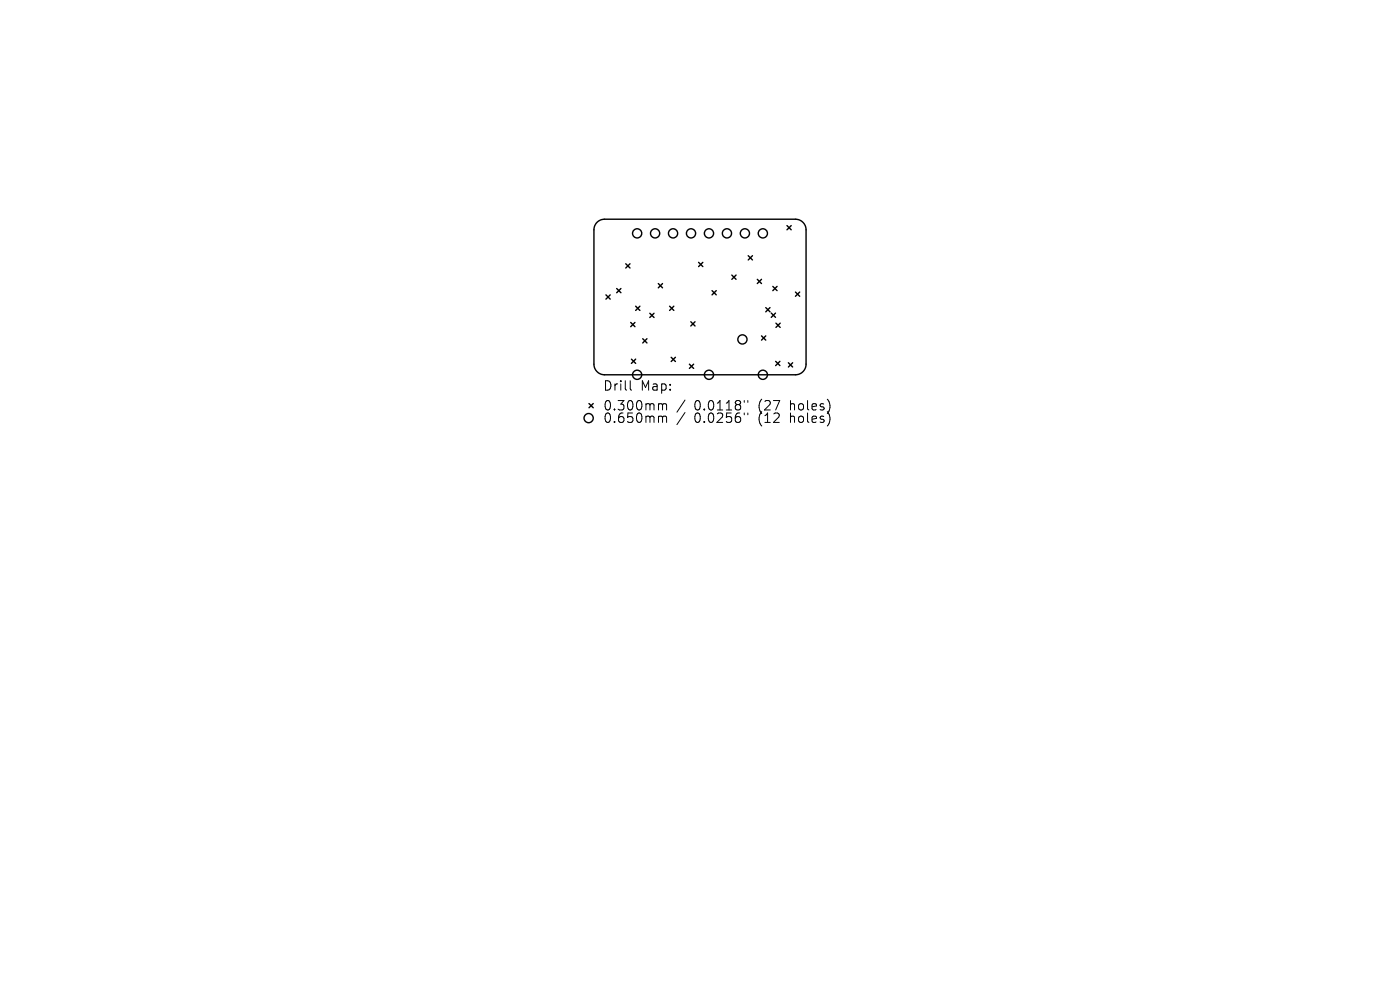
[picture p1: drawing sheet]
<svg xmlns="http://www.w3.org/2000/svg" width="297mm" height="210mm" viewBox="0 0 297 210" stroke-linecap="round" stroke-linejoin="round" font-family="sans-serif">
<defs><g id="words">
<g font-size="2.8">
<text x="127.9" y="83.2">Drill</text>
<text x="135.9" y="83.2">Map:</text>
<text x="127.9" y="87.4">0.300mm</text>
<text x="127.9" y="90">0.650mm</text>
<text x="147.3" y="87.4">0.0118&quot;</text>
<text x="147.3" y="90">0.0256&quot;</text>
<text x="161" y="87.4">(27</text>
<text x="161" y="90">(12</text>
<text x="167.9" y="87.4">holes)</text>
<text x="167.9" y="90">holes)</text>
</g>
</g></defs>
<g fill="none" stroke="#000" stroke-width=".3">
<path d="M126.7 47.2l.6-.5 1-.2h40.5a2.25 2.25 0 0 1 2.2 2.3v28.5a2.25 2.25 0 0 1-2.2 2.2h-40.5a2.25 2.25 0 0 1-2.3-2.2v-28.5l.2-1zM132.8 56l.9 .9M133.7 56l-.9 .9M148.2 55.7l.9 .9M149.1 55.7l-.9 .9M155.3 58.4l.9 .9M156.2 58.4l-.9 .9M158.7 54.2l.9 .9M159.6 54.2l-.9 .9M160.7 59.3l.9 .9M161.6 59.3l-.9 .9M167 47.9l.9 .9"/>
<path d="M167.9 47.9l-.9 .9M128.6 62.6l.9 .9M129.5 62.6l-.9 .9M130.8 61.2l.9 .9M131.7 61.2l-.9 .9M133.8 68.4l.9 .9M134 76.2l.9 .9M134.7 68.4l-.9 .9M134.9 76.2l-.9 .9M134.9 65l.9 .9M135.8 65l-.9 .9M136.4 71.9l.9 .9"/>
<path d="M137.3 71.9l-.9 .9M137.9 66.5l.9 .9M138.8 66.5l-.9 .9M139.7 60.2l.9 .9M140.6 60.2l-.9 .9M142.1 65l.9 .9M142.4 75.8l.9 .9M143 65l-.9 .9M143.3 75.8l-.9 .9M146.3 77.3l.9 .9M146.6 68.3l.9 .9M147.2 77.3l-.9 .9"/>
<path d="M147.5 68.3l-.9 .9M151.1 61.7l.9 .9M152 61.7l-.9 .9M161.6 71.3l.9 .9M162.5 71.3l-.9 .9M162.5 65.3l.9 .9M163.4 65.3l-.9 .9M163.6 66.4l.9 .9M164 60.8l.9 .9M164.5 66.4l-.9 .9M164.6 76.7l.9 .9M164.6 68.6l.9 .9"/>
<path d="M164.9 60.8l-.9 .9M165.5 76.7l-.9 .9M165.5 68.6l-.9 .9M167.3 77l.9 .9M168.2 77l-.9 .9M168.8 62l.9 .9M169.7 62l-.9 .9M125 85.6l.9 .9M125.9 85.6l-.9 .9"/>
<circle cx="135.2" cy="49.5" r=".97"/>
<circle cx="139" cy="49.5" r=".97"/>
<circle cx="142.8" cy="49.5" r=".97"/>
<circle cx="146.6" cy="49.5" r=".97"/>
<circle cx="150.4" cy="49.5" r=".97"/>
<circle cx="154.2" cy="49.5" r=".97"/>
<circle cx="158" cy="49.5" r=".97"/>
<circle cx="161.8" cy="49.5" r=".97"/>
<circle cx="135.2" cy="79.5" r=".97"/>
<circle cx="150.4" cy="79.5" r=".97"/>
<circle cx="157.5" cy="72" r=".98"/>
<circle cx="161.8" cy="79.5" r=".97"/>
<circle cx="124.9" cy="88.7" r=".97"/>
</g>
<g fill="none" stroke="#000" stroke-width=".21">
<path d="M133.7 80.8v1.7l.3 .3M140 85.6h.3l.3 .3M140 88.3l.5 .1 .1 .2M140.6 85.9l.2-.3 .5 .1 .1 1.3M140.6 85.9v1.1M140.6 88.6v1M140.6 88.6l.2-.3 .5 .1 .1 1.2M145.3 84.9l-1.7 2.5M145.3 87.5l-1.7 2.6M157.9 85v.3M157.9 87.6v.4M158.6 85v.3"/>
<path d="M158.6 87.6v.4"/>
</g>
<use href="#words"/>
</svg>
